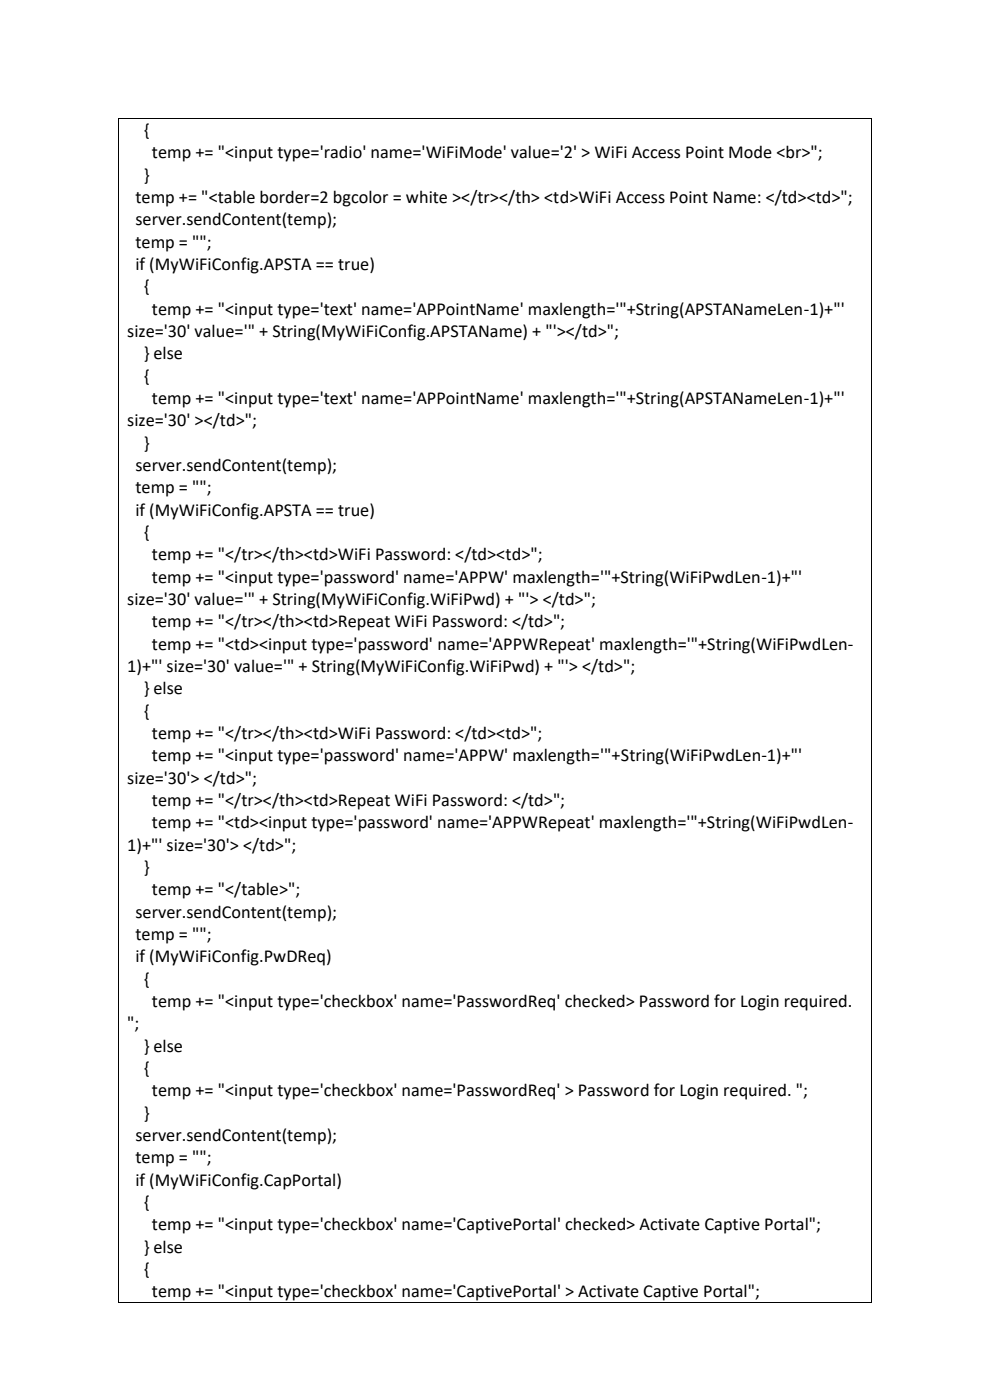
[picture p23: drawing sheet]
<svg xmlns="http://www.w3.org/2000/svg" width="210mm" height="297mm" viewBox="0 0 210 297" stroke-linecap="round" stroke-linejoin="round" font-family="sans-serif">
<defs><g id="words">
<g font-size="3.9">
<text x="30.5" y="28.9">{</text>
<text x="32.2" y="33.6">temp += &quot;&lt;input type='radio' name='WiFiMode' value='2' &gt; WiFi Access Point Mode &lt;br&gt;&quot;;</text>
<text x="30.5" y="38.4">}</text>
<text x="28.7" y="47.8">server.sendContent(temp);</text>
<text x="28.7" y="43.1">temp += &quot;&lt;table border=2 bgcolor = white &gt;&lt;/tr&gt;&lt;/th&gt; &lt;td&gt;WiFi Access Point Name: &lt;/td&gt;&lt;td&gt;&quot;;</text>
<text x="28.7" y="52.6">temp = &quot;&quot;;</text>
<text x="28.7" y="57.3">if (MyWiFiConfig.APSTA == true)</text>
<text x="30.5" y="62">{</text>
<text x="27" y="71.5">size='30' value='&quot; + String(MyWiFiConfig.APSTAName) + &quot;'&gt;&lt;/td&gt;&quot;;</text>
<text x="32.2" y="66.8">temp += &quot;&lt;input type='text' name='APPointName' maxlength='&quot;+String(APSTANameLen-1)+&quot;'</text>
<text x="30.5" y="76.2">} else</text>
<text x="30.5" y="81">{</text>
<text x="32.2" y="85.7">temp += &quot;&lt;input type='text' name='APPointName' maxlength='&quot;+String(APSTANameLen-1)+&quot;'</text>
<text x="27" y="90.4">size='30' &gt;&lt;/td&gt;&quot;;</text>
<text x="30.5" y="95.2">}</text>
<text x="28.7" y="99.9">server.sendContent(temp);</text>
<text x="28.7" y="104.7">temp = &quot;&quot;;</text>
<text x="28.7" y="109.4">if (MyWiFiConfig.APSTA == true)</text>
<text x="30.5" y="114.1">{</text>
<text x="32.2" y="118.9">temp += &quot;&lt;/tr&gt;&lt;/th&gt;&lt;td&gt;WiFi Password: &lt;/td&gt;&lt;td&gt;&quot;;</text>
<text x="32.2" y="123.6">temp += &quot;&lt;input type='password' name='APPW' maxlength='&quot;+String(WiFiPwdLen-1)+&quot;'</text>
<text x="27" y="128.4">size='30' value='&quot; + String(MyWiFiConfig.WiFiPwd) + &quot;'&gt; &lt;/td&gt;&quot;;</text>
<text x="32.2" y="137.8">temp += &quot;&lt;td&gt;&lt;input type='password' name='APPWRepeat' maxlength='&quot;+String(WiFiPwdLen-</text>
<text x="32.2" y="133.1">temp += &quot;&lt;/tr&gt;&lt;/th&gt;&lt;td&gt;Repeat WiFi Password: &lt;/td&gt;&quot;;</text>
<text x="27" y="142.6">1)+&quot;' size='30' value='&quot; + String(MyWiFiConfig.WiFiPwd) + &quot;'&gt; &lt;/td&gt;&quot;;</text>
<text x="30.5" y="147.3">} else</text>
<text x="30.5" y="152">{</text>
<text x="32.2" y="161.5">temp += &quot;&lt;input type='password' name='APPW' maxlength='&quot;+String(WiFiPwdLen-1)+&quot;'</text>
<text x="32.2" y="156.8">temp += &quot;&lt;/tr&gt;&lt;/th&gt;&lt;td&gt;WiFi Password: &lt;/td&gt;&lt;td&gt;&quot;;</text>
<text x="27" y="166.2">size='30'&gt; &lt;/td&gt;&quot;;</text>
<text x="32.2" y="171">temp += &quot;&lt;/tr&gt;&lt;/th&gt;&lt;td&gt;Repeat WiFi Password: &lt;/td&gt;&quot;;</text>
<text x="32.2" y="175.7">temp += &quot;&lt;td&gt;&lt;input type='password' name='APPWRepeat' maxlength='&quot;+String(WiFiPwdLen-</text>
<text x="27" y="180.4">1)+&quot;' size='30'&gt; &lt;/td&gt;&quot;;</text>
<text x="30.5" y="185.2">}</text>
<text x="32.2" y="189.9">temp += &quot;&lt;/table&gt;&quot;;</text>
<text x="28.7" y="194.7">server.sendContent(temp);</text>
<text x="28.7" y="199.4">temp = &quot;&quot;;</text>
<text x="28.7" y="204.1">if (MyWiFiConfig.PwDReq)</text>
<text x="30.5" y="208.9">{</text>
<text x="32.2" y="213.6">temp += &quot;&lt;input type='checkbox' name='PasswordReq' checked&gt; Password for Login required.</text>
<text x="27" y="218.4">&quot;;</text>
<text x="30.5" y="223.1">} else</text>
<text x="30.5" y="227.8">{</text>
<text x="32.2" y="232.6">temp += &quot;&lt;input type='checkbox' name='PasswordReq' &gt; Password for Login required. &quot;;</text>
<text x="30.5" y="237.3">}</text>
<text x="28.7" y="242">server.sendContent(temp);</text>
<text x="28.7" y="246.8">temp = &quot;&quot;;</text>
<text x="28.7" y="251.5">if (MyWiFiConfig.CapPortal)</text>
<text x="30.5" y="256.2">{</text>
<text x="32.2" y="261">temp += &quot;&lt;input type='checkbox' name='CaptivePortal' checked&gt; Activate Captive Portal&quot;;</text>
<text x="30.5" y="265.7">} else</text>
<text x="30.5" y="270.5">{</text>
<text x="32.2" y="275.2">temp += &quot;&lt;input type='checkbox' name='CaptivePortal' &gt; Activate Captive Portal&quot;;</text>
</g>
</g></defs>
<g fill="#000">
<path d="M25 25h.2v.2h-.2z" fill-rule="evenodd"/>
<path d="M25 25h.2v.2h-.2z" fill-rule="evenodd"/>
<path d="M184.8 25h.2v.2h-.2z" fill-rule="evenodd"/>
<path d="M184.8 25h.2v.2h-.2z" fill-rule="evenodd"/>
<path d="M25 276.2h.2v.2h-.2z" fill-rule="evenodd"/>
<path d="M25 276.2h.2v.2h-.2z" fill-rule="evenodd"/>
<path d="M184.8 276.2h.2v.2h-.2z" fill-rule="evenodd"/>
<path d="M184.8 276.2h.2v.2h-.2z" fill-rule="evenodd"/>
</g>
<path d="M25.1 25.2v251M25.2 25.1h159.6M184.9 25.2v251M25.2 276.3h159.6" fill="none" stroke="#000" stroke-width=".21"/>
<use href="#words"/>
</svg>
